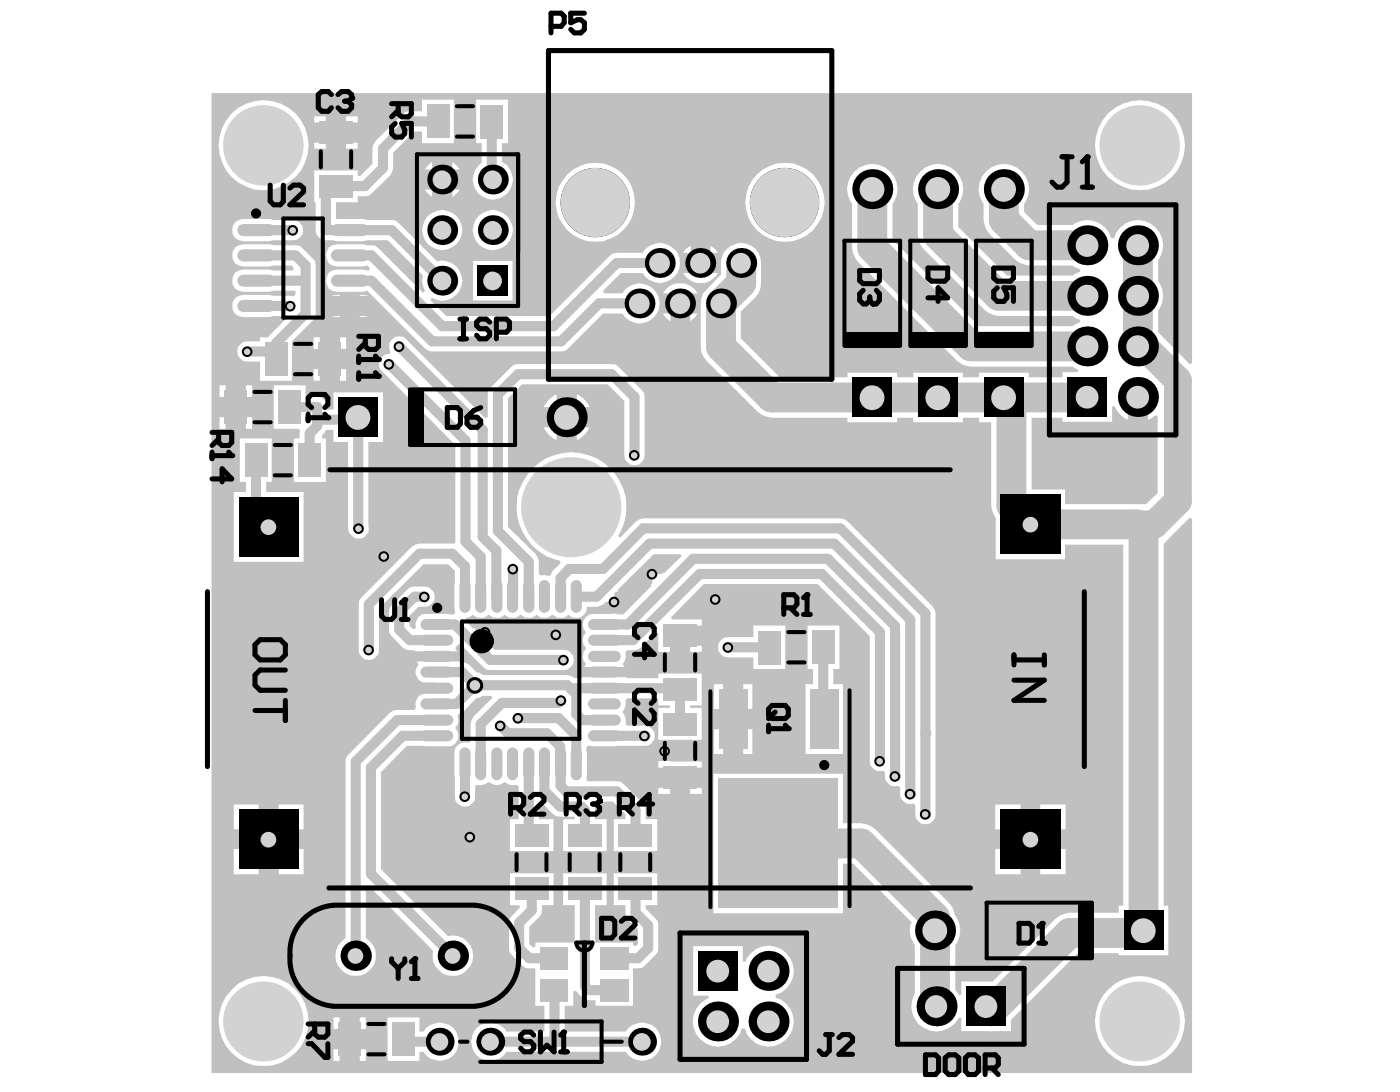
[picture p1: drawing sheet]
<svg xmlns="http://www.w3.org/2000/svg" width="258mm" height="201mm" viewBox="0 0 258 201" stroke-linecap="round" stroke-linejoin="round" font-family="sans-serif">
<g fill="#c0c0c0">
<path d="M190 76.9h5.7v.8h9.2v-2.8l.4-.1a4.4 4.4 0 0 0 2.4 2.5v-4.2h3.8v4.2l1.4-.8 .3 .1v14.2l-2.1 2h-14.9v-2.7h-6.2z"/>
<path d="M85.8 113.8l.6-.1 .6-.5a2.07 2.07 0 0 0 2.9 0h.2a2.15 2.15 0 0 0 2.9 0 2.03 2.03 0 0 0 2.8 0h.2a2.15 2.15 0 0 0 2.9 0 2.03 2.03 0 0 0 2.8 0h.2a2.15 2.15 0 0 0 2.9 0 1.95 1.95 0 0 0 2.2 .5 1.95 1.95 0 0 0 1.1-2h1.8l.7-.1 .7-.4v.1v-.2l.4-.3h1.4v-1.5l.3-.4h.5l-.1-.3 6.6-6.5h5l.1 .3-3.1 3.1-.4-.1v.3h-1.9v1.9h-.2v.3l-5.1 5.2h-1.1l-.1-.1h-4.3a1.99 1.99 0 0 0-1.9 1.3 1.99 1.99 0 0 0 .5 2.2 2.02 2.02 0 0 0 0 2.8v.2a2.14 2.14 0 0 0 0 2.9l-.4 .6-.2 .8 .2 .7-.3 .4h-1.4l-.6-.4-.7-.2h-15.5l-.8-.5h-.4l-1.3-1.4-.7-.3-1.2-.2-.3-.4 .2-.6-.2-.8-.4-.8 .4-.6 .5-.1 4.8 4.7 14.2 .1a1.86 1.86 0 0 0 1.9-1.9 1.86 1.86 0 0 0-1.9-1.8h-12.7l-1.1-1.1 .1-.3h-.4l-.3-.4v-1.5h-1.5l-.4-.3v-.4h-.4l-1.4-1.4z"/>
<path d="M39 17.1h180.6v49.8l-.5 .1-5.8-5.9v-3.9a4.4 4.4 0 0 0 0-5.4v-3.9a4.6 4.6 0 0 0-1.6-6.9 4.6 4.6 0 0 0-6.5 2.9h-.5a4.5 4.5 0 0 0-7.1-2.5h-6.5l-2.5-2.4v-1.5a4.6 4.6 0 0 0-.6-6.1 4.6 4.6 0 0 0-6.2 0 4.6 4.6 0 0 0-.6 6.1v3l.5 1.9 .6 .7 4.7 4.7 .7 .5 1.9 .6h8l1.4 .7v.4l-1.4 .8h-12.1l-9-9v-4.3a4.6 4.6 0 0 0-.6-6.1 4.6 4.6 0 0 0-6.2 0 4.6 4.6 0 0 0-.6 6.1v5.8l.5 1.9 .6 .7 11.2 11.2 .7 .5 1.9 .6h13.6l1.4 .7v.4l-1.4 .8h-17.3l-15.9-16v-6.6a4.6 4.6 0 0 0-.6-6.1 4.6 4.6 0 0 0-6.2 0 4.6 4.6 0 0 0-.7 6.1v8.1l.6 1.9 .6 .7 18.1 18.2a4 4 0 0 0 2.7 1.1h18.7l1 .6-.1 .4h-2.8v1h-6.2v-.9h-9.2v.9h-2.9v-.9h-9.2v.9h-3v-.9h-9.1v.9h-12.5l-7.2-7.2v-4.9l2.7-2.6 .6-.8 .4-.9 .1-1v-3.7a3.7 3.7 0 0 0-3.7-3.7 3.7 3.7 0 0 0-3.7 3.7v2.2l-2.6 2.7a3.7 3.7 0 0 0-1.1 2.6v8l.1 .9 .3 .9 .7 .8 9.3 9.3 .8 .6 1.8 .5h14v.9h9.1v-.9h3v.9h9.2v-.9h2.9v.9h2.3v15.3l.2 1 .3 .9 .3 .3v7.7h12.8v-2.7h10.7v66.5h-.8v1.3h-9.1l-1.8 .5-.8 .6-11.5 11.5h-5.8v2.5l-.5 .1-.6-1v-8.3a4.3 4.3 0 0 0-.1-5.5l-.5-1.4-.6-.8-13.6-13.6-.7-.5-1.9-.6h-3.3v-9.1h-23.9v25.7h23.9v-9.2h1.8l10.8 10.8a3.9 3.9 0 0 0 .6 4.2v8.9a4.6 4.6 0 0 0 1.7 6.4 4.6 4.6 0 0 0 6.4-2l.5 .1v2.5l5.5 .1 3.6-.1v-2.1l12.3-12.3h7.6v.4h9.1v-9.1h-.8v-66.6l4.7-4.8 .5 .1v102.1h-180.6zM63.7 21.4v1.1h2.2v-1.1zM57.9 21.4v1.1h2.1v-1.1zM57.9 31.4v5.9h.3v5.1a1.91 1.91 0 0 0 1.8 1.8h1.2l.9 .2h4.7l.9-.2h3.7l6.5 6.6-.2 .9 .6 1.8-.4 .4-8.7-8.6-2.4-.3h-4.7a1.94 1.94 0 0 0-1.9 2.8l.4 .7 .6 .4 .9 .2h4.7l.9-.2 .4 .5-.2 .4-1.1-.2h-4.7a1.94 1.94 0 0 0-1.9 2.8l.4 .8 .6 .3 .9 .2h4.7l.9-.2 10.6 10.7 .6 .4 .7 .1 24.5-.1 7-6.9h3.5a3.7 3.7 0 0 0 5.6 1 3.7 3.7 0 0 0 0-5.7 3.7 3.7 0 0 0-5.6 1h-3.3l-.2-.5 3.3-3.2h4a3.7 3.7 0 0 0 5.5 1 3.7 3.7 0 0 0 0-5.7 3.7 3.7 0 0 0-5.5 1l-5.5 .1-11.7 11.5h-19l-3-3 .4-.4a3.7 3.7 0 0 0 5.5-2.6 3.7 3.7 0 0 0-4.6-4.1l-7.6-7.5-5.2-.1-.9-.2h-4.7l-.2-.1v-2.9h4v-1.2l2-.1 .6-.4 3.4-3.3 .3-.6 .2-.8v-2.8l3.9-3.9h1.4v2.2h5.9v-8.1h-5.9v2.2l-3 .1-5.5 5.4-.4 .6-.2 .8v2.8l-2.2 2.2h-.5v-1zM63.7 26.3v1.1h2.2v-1.1zM57.9 26.3v1.1h2.1v-1.1zM83.3 29.8v1.4h1.4zM78.8 30.5l-.6 .7h1.4v-1.4zM201.7 26.7a8.3 8.3 0 0 0 16.6 0 8.3 8.3 0 0 0-16.6 0zM40.3 26.7a8.3 8.3 0 0 0 16.6 0 8.3 8.3 0 0 0-16.6 0zM83.3 34.9v1.4l1.4-1.4zM78.2 34.9l1.4 1.4v-1.4zM87.7 18.3v8.1h1v3.6a3.7 3.7 0 0 0-.7 5.6 3.7 3.7 0 0 0 5.7-.3 3.7 3.7 0 0 0-1.2-5.5v-3.4h1.1v-8.1zM43.3 40.9a2.07 2.07 0 0 0-.4 2.3 2.07 2.07 0 0 0 1.9 1.2h4.8l.8-.2h3.6a1.86 1.86 0 0 0 1.8-1.8 1.86 1.86 0 0 0-1.8-1.9h-3.6l-.8-.2h-4.8l-.8 .2zM139.4 32.1a7.3 7.3 0 0 0 .7 11 7.3 7.3 0 0 0 10.8-2.2 7.3 7.3 0 0 0-3.5-10.4 7 7 0 0 0-8 1.6zM104.5 32.1a7.3 7.3 0 0 0 .4 10.6 7.3 7.3 0 0 0 10.5-1 7.3 7.3 0 0 0-1.7-10.5 7.3 7.3 0 0 0-9.2 .9zM87.1 42.3a3.7 3.7 0 0 0 7.4 0 3.7 3.7 0 0 0-7.4 0zM77.8 42.3a3.7 3.7 0 0 0 7.3 0 3.7 3.7 0 0 0-7.3 0zM130.9 45.2v1.4h1.4l-.6-.8zM126.4 45.8l-.6 .8h1.4v-1.4zM43.3 45.5a2.07 2.07 0 0 0-.4 2.3 2.07 2.07 0 0 0 1.9 1.3h4.8l.8-.2h3.3l.4 .5-.1 .4h-3.6l-.8-.2h-4.8a2.05 2.05 0 0 0-2 2.1 2.05 2.05 0 0 0 2 2h4.8l.8-.2h4v.8l-.3 .3-3.7-.1-.8-.2h-4.8a2.05 2.05 0 0 0-2 2 2.05 2.05 0 0 0 2 2.1h4.8l.8-.2h2.2l.2 .5-3.4 3.4h-1.5v.8h-2.3a1.86 1.86 0 0 0-1.9 1.8 1.86 1.86 0 0 0 1.9 1.9h2.3v3.5h5.9v-7.2l4.3-4.4 .1-9.6-.1-.8-2.9-2.8-4.8-.1-.8-.2h-4.8l-.8 .2zM125.8 50.3a3.7 3.7 0 0 0 6.5 0zM122.7 53.3l-.6 .7h6.4a3.7 3.7 0 0 0-5.8-.7zM66.3 54.3v.2h1.5zM61.1 54.5h1.5v-.2zM87.1 48.1v7.2h7.3v-7.2zM66.3 58.2v.2l1.5-.2zM61.1 58.2l1.5 .2v-.2zM127.1 57.7v1.4l.9-.6 .5-.8zM122.1 57.7l.6 .8 .8 .6v-1.4zM62.6 62.1v2.2h1.1v-2.2zM57.8 62.1v2.2h1.1v-2.2zM72.2 62.5a1.88 1.88 0 0 0-.2 2.3l-.3 .4a1.82 1.82 0 0 0-1.8 1.1 1.82 1.82 0 0 0 .5 2.1l13.5 13.5v17.9l-.3 .4-6.3-.1-.8 .2-.6 .4-9.3 9.3-.4 .5-.1 .8v8.4a1.86 1.86 0 0 0 1.8 1.8 1.86 1.86 0 0 0 1.9-1.8v-7.7l8.2-8.1h4.6l1.2 1.2-.1 6.7 .2 .9-.3 .4-1.1-.1-4.8 .1a2.2 2.2 0 0 0-1.1 2.6l-.5 .1-.7-.6v-1.8l1.7-1.7h1.1a1.86 1.86 0 0 0 1.9-1.8 1.86 1.86 0 0 0-1.9-1.9l-2.6 .1-3.8 3.8-.1 .8 .1 4 2.4 2.6 .6 .4h1.5l.3 .4a2.15 2.15 0 0 0 .5 2.3 2 2 0 0 0-.4 2.1 2 2 0 0 0 1.8 1.2h2v2h-2l-.8 .2a2.08 2.08 0 0 0-1.1 2.5l-.3 .3h-3.1l-.7 .1-.6 .4-8.2 8.3v33.2a3.7 3.7 0 0 0-1 5.7 3.7 3.7 0 0 0 5.7 0 3.7 3.7 0 0 0-1-5.7v-9.5l.5-.2 11.9 12.1-.1 .9a3.7 3.7 0 0 0 4 3.7 3.7 3.7 0 0 0 3.4-4.4 3.7 3.7 0 0 0-4.6-2.9l-12.3-12.3v-17.9l4.7-4.9 7.6 .1a1.99 1.99 0 0 0 1.9-1.2 1.99 1.99 0 0 0-.5-2.2l.4-.7 .1-1.8 1-.5 2.4-2.5h.4l.7-.4h1.6l.2 .4-3.5 3.4-.3 .7-.2 .7v3.2l-.4 .3-.6-.1a1.91 1.91 0 0 0-2 2l.2 8.7a1.9 1.9 0 0 0 2.1 1.1 1.9 1.9 0 0 0 1.5-1.8v-1.9l.4-.3 .6 .1 1.6-.5a2.15 2.15 0 0 0 2.9 0l.7 .3 .7 .2 .8-.1 .3 .3v6h-1.6v5.9h8.1v-5.9h-2.7v-2.9l.4-.2 2.1 2.1 .6 .5 3.5 .1v.4h-2.2v5.9h8v-5.9h-2.1l-.1-2.4-.3-.3 .2-.5h3.5l2.3 2.3v.9h-2.1v5.9h8v-5.9h-2.2l-.1-2.4-.4-.5-4-3.9-6.2-.1-.2-.5 .1-.7-.1-5.2 .5-.2 .8 .1 9.4-.1a1.86 1.86 0 0 0 1.9-1.9 1.86 1.86 0 0 0-2-1.8h-3.1l-.3-.3 .1-.7-.6-1.6 .4-.6 .2-.8-.1-.6 .3-.4h5.8v1.3h2.1v.5h-2.1v5.8h8v-5.8h-2.2v-.5h2.2v-5.9h-8v.9h-5.8l-.3-.4a2.15 2.15 0 0 0-.5-2.2l.4-.7 .2-.7-.1-.8 .3-.4h1.8l.7-.4 2.8-2.9 .5 .2v3.4h2.1v-3h1.9v-1.8h4v-1.1h-5.5l-.2-.4 6-6.1h21l9.6 9.5v23a1.88 1.88 0 0 0 2.4 1.8l.4 .3v.7a1.88 1.88 0 0 0 2.4 1.8l.4 .3v1.2a1.88 1.88 0 0 0 2.4 1.8l.4 .2v1.7a1.87 1.87 0 0 0 1.9 1.9 1.87 1.87 0 0 0 1.8-2v-36.8l-.2-.8-.3-.6-15.7-15.6-.5-.4-.8-.2h-36.3l-1.3 .6-2.9 3-.4-.3 .4-.7a10.1 10.1 0 0 0-5.3-14 10.1 10.1 0 0 0-13.4 6.4 10.1 10.1 0 0 0 7.6 12.9l.1 .4-1.4 1.3-.4 .9-.5 .2-.7-.2-.7 .1-.3-.3v-2.2l-.2-.8-.4-.6-5.1-5.1v-23.6l2.6-2.6h15.7l3.1 3 .1 10.8a1.9 1.9 0 0 0 2.1 1 1.9 1.9 0 0 0 1.5-1.8l-.1-11.4-5.2-5.3-.7-.1-18 .1-4.8 4.8-.1 4.9-.4 .2-14.6-14.5-.5-.5-.8-.1-.7 .1zM62.6 68v2.1h1.1v-2.1zM57.8 68v2.1h1.1v-2.1zM45.3 71v2.1h1.1v-2.1zM40.4 71v2.1h1.2v-2.1zM106.2 72.6v2.4h2.4a4.3 4.3 0 0 0-2.4-2.4zM101.1 73.6l-.7 .9-.2 .5h2.3v-2.4l-.4 .2zM45.3 76.8v2.2h1.1v-2.2zM40.4 76.8v2.2h1.2v-2.2zM106.2 78.7v2.3a4.3 4.3 0 0 0 2.4-2.3zM100.2 78.7a4.3 4.3 0 0 0 2.3 2.3v-2.3zM50.4 71v8h4.6l.3 .3-.1 1.4h-1.1v8h5.9v-8h-.6l-.1-.4 .8-1.1h1.3v2.2h2.7v15.8a1.95 1.95 0 0 0 1.5 2 1.95 1.95 0 0 0 2.3-1.1v-.8v-15.9h2.7v-9.1h-9.2v3.1h-1.1a1.86 1.86 0 0 0-1.9-2.3h-2.1v-2.1zM44.2 80.7v8h1.1v1.9h-2.2v12.9h12.8v-12.9h-6.9v-1.9h1v-8zM127.1 118.9v1.1h2.2v-1.1zM132.8 117.9a1.82 1.82 0 0 0-.5 2 1.82 1.82 0 0 0 1.8 1.2h4.7v2.1h5.8v-8h-5.8v2.1h-4.7l-.7 .1zM136.9 126v4.6h1.7v-4.6zM131.5 126v4.6h1.7v-4.6zM148.7 115.2v8h1.1v2.8h-1.4v12.8h6.9v-12.8h-1.8v-2.8h1.1v-8zM136.9 134.3v4.5h1.7v-4.5zM131.5 134.3v4.5h1.7v-4.5zM121.3 140.2v1.2h8v-1.2h-5.7v-.1zM127.1 145.1v1.1h2.2v-1.1zM121.3 145.1v1.1h2.1v-1.1zM191.6 148.1v4.6h4.7v-4.6zM183.3 148.1v4.6h4.7v-4.6zM51.4 148.1v4.6h4.5v-4.6zM43.1 148.1v4.6h4.5v-4.6zM191.6 156.3v4.7h4.7v-4.7zM183.3 156.3v4.7h4.7v-4.7zM51.4 156.3v4.7h4.5v-4.7zM43.1 156.3v4.7h4.5v-4.7zM93.9 160.8v5.9h1.7l.2 .4-1.9 2.1-.1 .7 .1 5.4 2.8 2.9 1.9 .1v6.9h1.7v4.8h-7a3.5 3.5 0 0 0-5.3-.9 3.5 3.5 0 0 0 0 5.4 3.5 3.5 0 0 0 5.3-.8h22a3.5 3.5 0 0 0 5.3 .8 3.5 3.5 0 0 0 0-5.4 3.5 3.5 0 0 0-5.3 .9h-11.3v-4.8h1.6v-2.6l.5-.2 1.6 1.7 2 .1v1h6.9v-6.9l1.7-.1 2.9-2.9 .1-.7-.1-4.9-2.3-2.4v-.6h2.2v-5.9h-8v5.9h2.1l.1 2.1 2.2 2.3v2.7l-.4 .4-.5-.2v-.4l-7-.1v-6.8h2.1v-5.9h-8v5.9h2.2v6.6l-.3 .3h-7v.7l-.4 .2-.7-.7v-3.1l2.2-2.3 .1-1.7h2.2v-5.9zM127.7 174.2v9.1h2.8l.1 .5a4.6 4.6 0 0 0-1.4 7.7 4.6 4.6 0 0 0 7.5-2.1h.4a4.6 4.6 0 0 0 7.7 2 4.6 4.6 0 0 0-1.9-7.8v-.3a4.6 4.6 0 0 0 2.1-7.6 4.6 4.6 0 0 0-7.7 1.4l-.5-.1v-2.8zM66.3 187.3v2.2h1.1v-2.2zM61.4 187.3v2.2h1.1v-2.2zM71.4 187.3v8.1h5.9v-1.7h.7a3.5 3.5 0 0 0 5.3 .8 3.5 3.5 0 0 0 0-5.4 3.5 3.5 0 0 0-5.3 .9h-.7v-2.7zM66.3 193.2v2.2h1.1v-2.2zM61.4 193.2v2.2h1.1v-2.2zM201.7 188a8.3 8.3 0 0 0 16.6 0 8.3 8.3 0 0 0-16.6 0zM40.3 188a8.3 8.3 0 0 0 16.6 0 8.3 8.3 0 0 0-16.6 0z"/>
</g>
<path d="M54.2 75h4.2M57 79.8v4.9M47.2 95.6l1.5 1.4M66 97.2l.1 .1M87.5 126.2l-3.4 3.4" fill="none" stroke="#c0c0c0" stroke-width="1.9"/>
<circle cx="87.5" cy="126.2" r=".93" fill="#c0c0c0"/>
<path d="M91.4 109.8l.1 .1M94.5 109.8l-.1 .1M106.2 109.9h3.7M85 120.9l.2 .1M92.2 133.6l1.4 1.4M103.4 129l-.5 .4M107.2 132.6h4.1M103.2 140.6h.1v4.1M107.1 148.5l.6 .7M95.6 169.9v4.7M102.1 191.5l.3 .3" fill="none" stroke="#c0c0c0" stroke-width="1.9"/>
<circle cx="118.7" cy="135.5" r=".93" fill="#c0c0c0"/>
<path d="M125.1 126.7l.2 .2M151.6 132.2l.2 .2" fill="none" stroke="#c0c0c0" stroke-width="1.9"/>
<circle cx="170.5" cy="149.9" r=".93" fill="#c0c0c0"/>
<path d="M167.7 141.7v.1" fill="none" stroke="#c0c0c0" stroke-width="1.9"/>
<circle cx="170.5" cy="135" r=".93" fill="#c0c0c0"/>
<g fill="none" stroke="#c0c0c0" stroke-width="1.9">
<path d="M54.4 47l1.9 1.9v8.8M50.9 63.1v3l-1.4-1.4M58.4 75v3.4l-1.4 1.4M95.4 68.9l-3.7 3.7M116.9 73.1v10.7M85.7 99.7l2.8 2.8v7.4M73.5 112.7v3.2M85.7 104.3v5.6M91.4 101.4v8.4M94.5 104.8v4.1M103.3 106.4v3.5M85.1 123.8l2.4 2.4"/>
<path d="M88.5 133.3v7.3M100.7 135l2.5 2.4v3.2M106.2 135.5v5.1M111.3 123.8h-4.7M115.8 123.8h.1M125.3 126.9v6.4M85.7 140.6v6.1M100.3 140.6v5l2.9 2.9M117.5 153.4l-.4 .4M117.1 163.7v4.4M80.3 191.2l.7 .6M102.1 182.3v9.2"/>
<path d="M107.7 181.6l.8 .7"/>
</g>
<path d="M160.7 34.8v10.8" fill="none" stroke="#c0c0c0" stroke-width="5.5"/>
<circle cx="167.7" cy="146.2" r=".93" fill="#c0c0c0"/>
<g fill="none" stroke="#c0c0c0" stroke-width="1.9">
<path d="M70.6 27.4v3.5M75.5 22.4h5.2M90.6 32.9l.2 .2M47.2 51.7h8.6M47.2 47h7.2M53.3 74l.9 1M66 77.3v19.9M88.9 79.2v19.7M91.7 72.6v25.2M95.4 68.9h17.3M47.2 84.7v10.9M85.7 81.1v18.6"/>
<path d="M75.5 117.9h5M77.3 102h6l2.4 2.3M78.2 109.9h-1.9l-2.8 2.8M80.5 115h3.3M111.1 104.8h-6.2l-1.6 1.6M111.3 117.9h5.3M111.3 115h4.4M127.7 102.9h24.8M128.9 105.7h22.5M134.1 119.2h7.7M151.6 119.2v13M162.1 116.4v23.7"/>
<path d="M167.7 114.1v27.6M170.5 113v36.9M73.2 132.6h7.3M74.2 135.5h6.3M75.4 120.7l.2 .2h9.4M80.5 129.6h3.6M95.4 132.2h7.5l3.3 3.3M104.5 126.2l1.7 1.7M111.3 135.5h7.4M111.3 126.7h-5.9l-.2 .2M65.5 140.2v35.8M103.2 148.5h3.9"/>
<path d="M107.7 149.2v4.6M113.6 145.7l3.5 3.5v4.6M167.7 141.8v4.4M107.7 163.7v17.9M119.4 170.4v4.2M74.7 191.8h6.3M102.4 191.8h15.9"/>
</g>
<circle cx="164.9" cy="142.9" r=".93" fill="#c0c0c0"/>
<path d="M172.8 34.8v8.5l11.2 11.2h16.3M184.9 34.8v5.7l4.7 4.7h10.7M136.5 48.4v3.7l-3.7 3.8v8l9.3 9.3h58.1M160.7 45.6l18.2 18.2h21.4M209.6 45.2v18.6h1.1M186.3 73.2v19.9l3.5 3.5h19.5l1.3 1.3v73.9h-13.6l-14.4 14.4M143.3 155.3h15.3l13.6 13.6v16.2l.3 .2" fill="none" stroke="#c0c0c0" stroke-width="5.5"/>
<g fill="none" stroke="#c0c0c0" stroke-width="1.9">
<path d="M70.6 30.9l-3.4 3.4h-6.1l-1.1 1.1v7h12.1l9.4 9.3M75.5 22.4l-4.9 5M90.6 22.4v10.5M47.2 56.3h6.3M47.2 42.4h6.8M56.3 57.7l-5.4 5.4M64.5 47h3.9l13.1 13.1h20.5l11.6-11.7h7.9M64.5 51.7h3.9l11.2 11.2h23.8l6.9-7h7.5M45.6 64.7h3.9M58.6 77.3h7.4M71.7 67l14 14.1M73.5 63.8l15.4 15.4"/>
<path d="M112.7 68.9l4.2 4.2M88.9 98.9l2.5 2.5M91.7 97.8l5.7 5.7v6.4M73.5 115.9l2 2M77.3 102l-9.4 9.3v8.4M83.8 115l6.5 6.5h13.5M109.9 109.9l9.8-9.8h34l14 14M111.1 104.8l7.4-7.5h36.3l15.7 15.7M127.7 102.9l-12 12.1M128.9 105.7l-12.3 12.2M151.4 105.7l10.7 10.7M152.5 102.9l12.4 12.4v27.6"/>
<path d="M73.2 132.6l-7.7 7.6M74.2 135.5l-5.9 5.9v19.5l15.1 15.1M80.5 123.8h4.6M87.5 126.2h17M93.6 135h7.1M102.9 129.4h-10.4l-4 3.9M106.2 127.9v3.6l1 1.1M111.3 123.8h4.5M111.3 126.7h13.8M97.4 140.6v12.7l.6 .5M103.3 144.7l1 1h9.3M95.6 174.6l1.9 1.9h4.6"/>
<path d="M98 163.7v3.9l-2.4 2.3M117.1 168.1l2.3 2.3M119.4 174.6l-1.9 1.9h-4.4M74.3 191.4l.4 .4M90.3 191.8h12.1M108.5 182.3h4.6"/>
</g>
<path d="M210.7 63.8l6.3 6.2v22.3l-4.3 4.3h-3.4" fill="none" stroke="#c0c0c0" stroke-width="5.1"/>
<circle cx="89.3" cy="116.4" r=".98" fill="#000"/>
<circle cx="89.3" cy="116.4" r=".61" fill="#d2d2d2"/>
<circle cx="102.4" cy="116.9" r=".98" fill="#000"/>
<circle cx="102.4" cy="116.9" r=".61" fill="#d2d2d2"/>
<circle cx="122.4" cy="138.3" r=".98" fill="#000"/>
<circle cx="122.4" cy="138.3" r=".61" fill="#d2d2d2"/>
<circle cx="131.7" cy="110.4" r=".98" fill="#000"/>
<circle cx="131.7" cy="110.4" r=".61" fill="#d2d2d2"/>
<circle cx="86.5" cy="154.2" r=".98" fill="#000"/>
<circle cx="86.5" cy="154.2" r=".61" fill="#d2d2d2"/>
<circle cx="70.7" cy="102.5" r=".98" fill="#000"/>
<circle cx="70.7" cy="102.5" r=".61" fill="#d2d2d2"/>
<circle cx="95.4" cy="132.3" r=".98" fill="#000"/>
<circle cx="95.4" cy="132.3" r=".61" fill="#d2d2d2"/>
<circle cx="92.1" cy="133.7" r=".98" fill="#000"/>
<circle cx="92.1" cy="133.7" r=".61" fill="#d2d2d2"/>
<circle cx="103.3" cy="129" r=".98" fill="#000"/>
<circle cx="103.3" cy="129" r=".61" fill="#d2d2d2"/>
<circle cx="73.5" cy="63.8" r=".98" fill="#000"/>
<circle cx="73.5" cy="63.8" r=".61" fill="#d2d2d2"/>
<circle cx="71.6" cy="67.1" r=".98" fill="#000"/>
<circle cx="71.6" cy="67.1" r=".61" fill="#d2d2d2"/>
<circle cx="53.9" cy="42.4" r=".98" fill="#000"/>
<circle cx="53.9" cy="42.4" r=".61" fill="#d2d2d2"/>
<circle cx="78.1" cy="109.9" r=".98" fill="#000"/>
<circle cx="78.1" cy="109.9" r=".61" fill="#d2d2d2"/>
<circle cx="67.9" cy="119.7" r=".98" fill="#000"/>
<circle cx="67.9" cy="119.7" r=".61" fill="#d2d2d2"/>
<circle cx="103.8" cy="121.6" r=".98" fill="#000"/>
<circle cx="103.8" cy="121.6" r=".61" fill="#d2d2d2"/>
<circle cx="113.1" cy="110.9" r=".98" fill="#000"/>
<circle cx="113.1" cy="110.9" r=".61" fill="#d2d2d2"/>
<circle cx="118.7" cy="135.5" r=".98" fill="#000"/>
<circle cx="118.7" cy="135.5" r=".61" fill="#d2d2d2"/>
<circle cx="87.5" cy="126.2" r="1.54" fill="#000"/>
<circle cx="87.5" cy="126.2" r=".98" fill="#d2d2d2"/>
<circle cx="85.6" cy="146.7" r=".98" fill="#000"/>
<circle cx="85.6" cy="146.7" r=".61" fill="#d2d2d2"/>
<circle cx="66" cy="97.4" r=".98" fill="#000"/>
<circle cx="66" cy="97.4" r=".61" fill="#d2d2d2"/>
<circle cx="45.5" cy="64.8" r=".98" fill="#000"/>
<circle cx="45.5" cy="64.8" r=".61" fill="#d2d2d2"/>
<circle cx="109.7" cy="37.3" r="6.4" fill="#000"/>
<circle cx="109.7" cy="37.3" r="6.4" fill="#d2d2d2"/>
<circle cx="144.5" cy="37.3" r="6.4" fill="#000"/>
<circle cx="144.5" cy="37.3" r="6.4" fill="#d2d2d2"/>
<circle cx="134.1" cy="119.2" r=".98" fill="#000"/>
<circle cx="134.1" cy="119.2" r=".61" fill="#d2d2d2"/>
<circle cx="162" cy="140.2" r=".98" fill="#000"/>
<circle cx="162" cy="140.2" r=".61" fill="#d2d2d2"/>
<circle cx="170.4" cy="150" r=".98" fill="#000"/>
<circle cx="170.4" cy="150" r=".61" fill="#d2d2d2"/>
<circle cx="167.6" cy="146.2" r=".98" fill="#000"/>
<circle cx="167.6" cy="146.2" r=".61" fill="#d2d2d2"/>
<circle cx="164.8" cy="143" r=".98" fill="#000"/>
<circle cx="164.8" cy="143" r=".61" fill="#d2d2d2"/>
<circle cx="94.5" cy="104.8" r=".98" fill="#000"/>
<circle cx="94.5" cy="104.8" r=".61" fill="#d2d2d2"/>
<circle cx="116.8" cy="83.9" r=".98" fill="#000"/>
<circle cx="116.8" cy="83.9" r=".61" fill="#d2d2d2"/>
<circle cx="53.5" cy="56.4" r=".98" fill="#000"/>
<circle cx="53.5" cy="56.4" r=".61" fill="#d2d2d2"/>
<circle cx="120.1" cy="105.7" r=".98" fill="#000"/>
<circle cx="120.1" cy="105.7" r=".61" fill="#d2d2d2"/>
<circle cx="48.6" cy="188" r="2.8" fill="#000"/>
<circle cx="48.5" cy="188.1" r="7.4" fill="#d2d2d2"/>
<path d="M44 91.5h11v11h-11z" fill-rule="evenodd" fill="#000"/>
<circle cx="49.4" cy="97.1" r="1.44" fill="#d2d2d2"/>
<circle cx="81" cy="191.8" r="2.56" fill="#000"/>
<circle cx="80.9" cy="191.9" r="1.63" fill="#d2d2d2"/>
<circle cx="90.3" cy="191.8" r="2.56" fill="#000"/>
<circle cx="90.3" cy="191.9" r="1.63" fill="#d2d2d2"/>
<circle cx="83.4" cy="176" r="2.8" fill="#000"/>
<circle cx="83.4" cy="176" r="1.44" fill="#d2d2d2"/>
<circle cx="81.5" cy="51.7" r="2.75" fill="#000"/>
<circle cx="81.4" cy="51.7" r="1.72" fill="#d2d2d2"/>
<circle cx="81.5" cy="42.4" r="2.75" fill="#000"/>
<circle cx="81.4" cy="42.4" r="1.72" fill="#d2d2d2"/>
<circle cx="90.8" cy="42.4" r="2.75" fill="#000"/>
<circle cx="90.7" cy="42.4" r="1.72" fill="#d2d2d2"/>
<path d="M88 48.9h5.6v5.6h-5.6z" fill-rule="evenodd" fill="#000"/>
<circle cx="90.7" cy="51.7" r="1.72" fill="#d2d2d2"/>
<circle cx="118.3" cy="191.8" r="2.56" fill="#000"/>
<circle cx="118.2" cy="191.9" r="1.63" fill="#d2d2d2"/>
<circle cx="104.4" cy="76.8" r="3.7" fill="#000"/>
<circle cx="104.3" cy="76.9" r="2.28" fill="#d2d2d2"/>
<circle cx="117.8" cy="55.9" r="2.75" fill="#000"/>
<circle cx="117.8" cy="55.9" r="1.91" fill="#d2d2d2"/>
<circle cx="141.6" cy="188.1" r="3.7" fill="#000"/>
<circle cx="141.5" cy="188.1" r="2.1" fill="#d2d2d2"/>
<circle cx="132.3" cy="188.1" r="3.7" fill="#000"/>
<circle cx="132.2" cy="188.1" r="2.1" fill="#d2d2d2"/>
<circle cx="132.8" cy="55.9" r="2.75" fill="#000"/>
<circle cx="132.7" cy="55.9" r="1.89" fill="#d2d2d2"/>
<circle cx="136.5" cy="48.4" r="2.75" fill="#000"/>
<circle cx="136.4" cy="48.5" r="1.89" fill="#d2d2d2"/>
<circle cx="129" cy="48.4" r="2.75" fill="#000"/>
<circle cx="129" cy="48.5" r="1.89" fill="#d2d2d2"/>
<circle cx="172.5" cy="185.3" r="3.7" fill="#000"/>
<circle cx="172.4" cy="185.3" r="2.07" fill="#d2d2d2"/>
<circle cx="172.2" cy="171.3" r="3.7" fill="#000"/>
<circle cx="172.2" cy="171.4" r="2.28" fill="#d2d2d2"/>
<path d="M169.2 69.6h7.2v7.2h-7.2z" fill-rule="evenodd" fill="#000"/>
<circle cx="172.7" cy="73.2" r="2.28" fill="#d2d2d2"/>
<path d="M157 69.6h7.3v7.2h-7.3z" fill-rule="evenodd" fill="#000"/>
<circle cx="160.6" cy="73.2" r="2.28" fill="#d2d2d2"/>
<circle cx="172.8" cy="34.8" r="3.7" fill="#000"/>
<circle cx="172.7" cy="34.9" r="2.28" fill="#d2d2d2"/>
<circle cx="160.7" cy="34.8" r="3.7" fill="#000"/>
<circle cx="160.6" cy="34.9" r="2.28" fill="#d2d2d2"/>
<path d="M184.3 91.1h11v11h-11z" fill-rule="evenodd" fill="#000"/>
<circle cx="189.8" cy="96.6" r="1.44" fill="#d2d2d2"/>
<path d="M196.7 69.5h7.2v7.2h-7.2z" fill-rule="evenodd" fill="#000"/>
<circle cx="200.2" cy="73.1" r="2.1" fill="#d2d2d2"/>
<circle cx="200.3" cy="45.2" r="3.7" fill="#000"/>
<circle cx="200.2" cy="45.2" r="2.1" fill="#d2d2d2"/>
<circle cx="200.3" cy="54.5" r="3.7" fill="#000"/>
<circle cx="200.2" cy="54.5" r="2.1" fill="#d2d2d2"/>
<path d="M44 149.1h11v11h-11z" fill-rule="evenodd" fill="#000"/>
<circle cx="49.4" cy="154.6" r="1.44" fill="#d2d2d2"/>
<circle cx="48.6" cy="26.7" r="2.8" fill="#000"/>
<circle cx="48.5" cy="26.8" r="7.4" fill="#d2d2d2"/>
<circle cx="81.5" cy="33.1" r="2.75" fill="#000"/>
<circle cx="81.4" cy="33.1" r="1.72" fill="#d2d2d2"/>
<circle cx="90.8" cy="33.1" r="2.75" fill="#000"/>
<circle cx="90.7" cy="33.1" r="1.72" fill="#d2d2d2"/>
<circle cx="105.2" cy="93.4" r="5.5" fill="#000"/>
<circle cx="105.2" cy="93.4" r="9.2" fill="#d2d2d2"/>
<circle cx="141.6" cy="178.8" r="3.7" fill="#000"/>
<circle cx="141.5" cy="178.8" r="2.1" fill="#d2d2d2"/>
<path d="M128.6 175.2h7.3v7.2h-7.3z" fill-rule="evenodd" fill="#000"/>
<circle cx="132.2" cy="178.8" r="2.1" fill="#d2d2d2"/>
<path d="M184.3 149.1h11v11h-11z" fill-rule="evenodd" fill="#000"/>
<circle cx="189.8" cy="154.6" r="1.44" fill="#d2d2d2"/>
<circle cx="200.3" cy="63.8" r="3.7" fill="#000"/>
<circle cx="200.2" cy="63.8" r="2.1" fill="#d2d2d2"/>
<circle cx="65.5" cy="176" r="2.8" fill="#000"/>
<circle cx="65.5" cy="176" r="1.44" fill="#d2d2d2"/>
<path d="M62.4 73.2h7.2v7.3h-7.2z" fill-rule="evenodd" fill="#000"/>
<circle cx="65.9" cy="76.9" r="2.28" fill="#d2d2d2"/>
<circle cx="125.3" cy="55.9" r="2.75" fill="#000"/>
<circle cx="125.2" cy="55.9" r="1.89" fill="#d2d2d2"/>
<circle cx="121.5" cy="48.4" r="2.75" fill="#000"/>
<circle cx="121.5" cy="48.5" r="1.91" fill="#d2d2d2"/>
<path d="M178 181.7h7.3v7.2h-7.3z" fill-rule="evenodd" fill="#000"/>
<circle cx="181.6" cy="185.3" r="2.1" fill="#d2d2d2"/>
<circle cx="210" cy="188" r="2.8" fill="#000"/>
<circle cx="210" cy="188.1" r="7.4" fill="#d2d2d2"/>
<path d="M207 167.7h7.3v7.3h-7.3z" fill-rule="evenodd" fill="#000"/>
<circle cx="210.6" cy="171.4" r="2.28" fill="#d2d2d2"/>
<circle cx="209.6" cy="73.1" r="3.7" fill="#000"/>
<circle cx="209.6" cy="73.1" r="2.1" fill="#d2d2d2"/>
<path d="M181.3 69.6h7.2v7.2h-7.2z" fill-rule="evenodd" fill="#000"/>
<circle cx="184.9" cy="73.2" r="2.28" fill="#d2d2d2"/>
<circle cx="209.6" cy="54.5" r="3.7" fill="#000"/>
<circle cx="209.6" cy="54.5" r="2.1" fill="#d2d2d2"/>
<circle cx="209.6" cy="45.2" r="3.7" fill="#000"/>
<circle cx="209.6" cy="45.2" r="2.1" fill="#d2d2d2"/>
<circle cx="184.9" cy="34.8" r="3.7" fill="#000"/>
<circle cx="184.9" cy="34.9" r="2.28" fill="#d2d2d2"/>
<circle cx="209.6" cy="63.8" r="3.7" fill="#000"/>
<circle cx="209.6" cy="63.8" r="2.1" fill="#d2d2d2"/>
<circle cx="210" cy="26.7" r="2.8" fill="#000"/>
<circle cx="209.9" cy="26.8" r="7.4" fill="#d2d2d2"/>
<g fill="#c0c0c0">
<path d="M55 81.6h4.1v6.2h-4.1z" fill-rule="evenodd"/>
<path d="M62.4 188.3h4.1v6.2h-4.1z" fill-rule="evenodd"/>
</g>
<path d="M85.7 107.8v4M88.5 107.8v4M94.4 107.8v4M85.7 138.7v4M88.5 138.7v4M94.4 138.7v4" fill="none" stroke="#c0c0c0" stroke-width="2.1"/>
<g fill="#c0c0c0">
<path d="M99.5 180.3h5.2v4.1h-5.2z" fill-rule="evenodd"/>
<path d="M99.5 174.4h5.2v4.1h-5.2z" fill-rule="evenodd"/>
</g>
<path d="M100.3 107.8v4M103.3 107.8v4M100.3 138.7v4M103.3 138.7v4" fill="none" stroke="#c0c0c0" stroke-width="2.1"/>
<g fill="#c0c0c0">
<path d="M41.4 71.9h4.1v6.2h-4.1z" fill-rule="evenodd"/>
<path d="M51.3 71.8h4.1v6.2h-4.1z" fill-rule="evenodd"/>
</g>
<path d="M44.8 51.7h4.8M44.8 47h4.8" fill="none" stroke="#c0c0c0" stroke-width="2.2"/>
<path d="M78.5 117.9h4M78.5 135.5h4M78.5 132.6h4M78.5 126.7h4M78.5 120.9h4" fill="none" stroke="#c0c0c0" stroke-width="2.1"/>
<g fill="#c0c0c0">
<path d="M113.9 161.7h6.2v4h-6.2z" fill-rule="evenodd"/>
<path d="M94.8 161.7h6.2v4h-6.2z" fill-rule="evenodd"/>
<path d="M104.6 161.7h6.2v4h-6.2z" fill-rule="evenodd"/>
</g>
<path d="M109.3 117.9h4M109.3 132.6h4M109.3 135.5h4M109.3 126.7h4M109.3 120.9h4" fill="none" stroke="#c0c0c0" stroke-width="2.1"/>
<g fill="#c0c0c0">
<path d="M58.7 63h4.1v6.3h-4.1z" fill-rule="evenodd"/>
<path d="M48.8 63h4.1v6.2h-4.1z" fill-rule="evenodd"/>
<path d="M45.1 81.7h4.1v6.2h-4.1z" fill-rule="evenodd"/>
</g>
<path d="M44.8 56.3h4.8M44.8 42.4h4.8" fill="none" stroke="#c0c0c0" stroke-width="2.2"/>
<path d="M72.2 188.2h4.1v6.2h-4.1z" fill-rule="evenodd" fill="#c0c0c0"/>
<path d="M78.5 115h4M91.5 107.8v4M78.5 129.6h4M78.5 123.8h4M91.5 138.7v4" fill="none" stroke="#c0c0c0" stroke-width="2.1"/>
<g fill="#c0c0c0">
<path d="M88.5 19.3h4.1v6.2h-4.1z" fill-rule="evenodd"/>
<path d="M78.7 19.2h4.1v6.2h-4.1z" fill-rule="evenodd"/>
<path d="M110.5 180.3h5.3v4.1h-5.3z" fill-rule="evenodd"/>
<path d="M110.5 174.4h5.3v4.1h-5.3z" fill-rule="evenodd"/>
<path d="M113.9 151.8h6.2v4.1h-6.2z" fill-rule="evenodd"/>
<path d="M94.8 151.8h6.2v4.1h-6.2z" fill-rule="evenodd"/>
<path d="M104.6 151.8h6.2v4.1h-6.2z" fill-rule="evenodd"/>
</g>
<path d="M97.4 107.8v4M106.2 107.8v4M109.3 115h4M97.4 138.7v4M106.2 138.7v4M109.3 123.8h4M109.3 129.6h4" fill="none" stroke="#c0c0c0" stroke-width="2.1"/>
<g fill="#c0c0c0">
<path d="M132.4 126.9h5.3v11h-5.3z" fill-rule="evenodd"/>
<path d="M139.7 116.1h4.1v6.3h-4.1z" fill-rule="evenodd"/>
<path d="M122.2 141.2h6.1v4.1h-6.1z" fill-rule="evenodd"/>
<path d="M122.2 131.3h6.1v4.1h-6.1z" fill-rule="evenodd"/>
<path d="M122.2 124.9h6.1v4.1h-6.1z" fill-rule="evenodd"/>
</g>
<path d="M62.1 51.7h4.7M62.1 47h4.7" fill="none" stroke="#c0c0c0" stroke-width="2.2"/>
<path d="M122.2 115h6.1v4.1h-6.1z" fill-rule="evenodd" fill="#c0c0c0"/>
<path d="M62.1 56.3h4.7M62.1 42.4h4.7" fill="none" stroke="#c0c0c0" stroke-width="2.2"/>
<g fill="#c0c0c0">
<path d="M58.8 32.2h6.2v4.1h-6.2z" fill-rule="evenodd"/>
<path d="M58.8 22.4h6.2v4.1h-6.2z" fill-rule="evenodd"/>
<path d="M149.2 126.9h5.2v11h-5.2z" fill-rule="evenodd"/>
<path d="M149.6 116h4.1v6.3h-4.1z" fill-rule="evenodd"/>
<path d="M132.3 143.4h22v23.8h-22z" fill-rule="evenodd"/>
</g>
<g fill="none" stroke="#000" stroke-width=".75">
<path d="M84.2 19.6h2.9M59.1 27.8v3M64.7 27.8v3M76.8 28.4h18.6v27.9h-18.6zM84.2 25.1h2.9M52.2 40.2h7.3v18.3h-7.3zM46.9 72.2h3M46.9 77.8h3M54.3 68.9h3M54.3 63.3h3M75.5 71.7h19.4v10.2h-19.4M155.6 63.7v-19.4h10.2v19.4"/>
<path d="M167.7 63.7v-19.4h10.2v19.4M179.8 63.7v-19.4h10.2v19.4M50.6 87.5h3M50.6 81.9h3M85.1 114.4h21.6v21.6h-21.6zM145.2 116.4h3M122.5 120.5v3M122.5 136.8v3M128.1 120.5v3M128.1 136.8v3M130.9 127.3v39.8M145.2 122h3"/>
<path d="M156.5 127.1v39.8M95.2 157.3v3M100.7 157.3v3M104.9 157.3v3M110.4 157.3v3M114.3 157.3v3M119.8 157.3v3M106.2 173.6h2.9a1.49 1.49 0 0 1-1.5 1.5 1.49 1.49 0 0 1-1.4-1.5zM107.6 173.6v11.6h.1v-11.6M201.1 166.2h-19.4v10.3h19.4M67.9 194.1h2.9M67.9 188.6h2.9"/>
<path d="M84.7 191.8h1.4M88.4 188.1h22.4v7.4h-22.4M110.8 191.8h3.7"/>
</g>
<g fill="none" stroke="#000" stroke-width=".93">
<path d="M61 17.4l-.5-.5h-1.2l-.7 .5v2.4l.7 .7h1.2l.5-.7M62.3 17.4l.6-.5h1.2l.7 .5v.7l-.7 .5M63.5 18.6h.6M64.1 18.6l.7 .7v.5l-.7 .7h-1.2l-.6-.7M72.1 19.1h3.7v1.9l-.6 .5h-1.2l-.7-.5v-1.9M101 9.3h52.2v60.5h-52.2zM101.5 4.8h1.9l.5-.6v-1.2l-.5-.6h-1.9v3.7M107.6 2.4h-2.5v1.8l1.2-.6h.7l.6 .6v1.2l-.6 .7h-1.2l-.7-.7M49.8 34.1v3l.6 .6h1.2l.6-.6v-3M53.4 34.6l.7-.5h1.2l.6 .5v.7l-2.5 2.4h2.5M72.8 22.7l-.7 .7v1.2l.7 .6h1.2l.6-.6v-.7l-.6-1.2h1.8v2.5M73.3 20.3l-1.2 1.2"/>
<path d="M193.3 37.7h23.3v42.4h-23.3zM195.6 28.9h1.9M196.6 28.9v4.6l-1 1h-.9l-.9-1M199.4 34.5h1.8M199.4 29.8l.9-.9v5.6M84.7 58.8h1.2M85.4 58.8v3.6M90.2 59.3l-.6-.5h-1.2l-.6 .5v.7l.6 .5h1.2l.6 .7v.5l-.6 .7h-1.2l-.6-.7M158.3 49.8h3.7v1.9l-.6 .5h-2.4l-.7-.5zM159 53.5l-.7 .6v1.2l.7 .7h.6l.6-.7M160.2 54.7v.6M161.4 53.5l.6 .6v1.2l-.6 .7h-.6l-.6-.7"/>
<path d="M170.9 49.4h3.7v1.8l-.6 .6h-2.4l-.7-.6zM170.9 54.8h3.7l-1.8-1.8v2.5M183 49.4h3.7v1.8l-.6 .6h-2.4l-.7-.6zM183.7 53l-.7 .6v1.2l.7 .7h1.2l.6-.7v-.6l-.6-1.2h1.8v2.5M39.1 79.6h3.6v1.9l-.6 .5h-1.2l-.6-.5v-1.9M56.8 76.3v1.2M57.4 75.1l-.6-.6v-1.2l.6-.7h2.4l.6 .7v1.2l-.6 .6M59.8 76.3l.6 .6h-3.6M66.1 61.9h3.6v1.9l-.5 .5h-1.3l-.6-.5v-1.9M66.1 65.6v1.2M66.1 68.6v1.2M67.3 63.1l-1.2 1.2"/>
<path d="M69.2 65.6l.5 .6h-3.6M69.2 68.6l.5 .7h-3.6M82.4 75.1h1.9l.5 .5v2.4l-.5 .7h-1.9zM84.7 62.4h1.2M86 76.8h1.9l.6 .7v.5l-.6 .7h-1.2l-.7-.7zM88.5 75.1l-1.3 .5-1.2 1.2M91.4 61.2h1.9l.6-.7v-1.2l-.6-.5h-1.9v3.6M39.1 83.2v1.3M39.1 88.2h3.6l-1.8-1.9v2.4M40.3 80.8l-1.2 1.2M42.1 83.2l.6 .7h-3.6M60.8 86.5h114.2"/>
<path d="M38.2 108.9v32.3M47 118.7l.9-.9h3.7l1 .9v1.9l-1 .9h-3.7l-.9-.9zM70.3 110.4v3l.6 .7h1.2l.6-.7v-3M73.9 111l.7-.6v3.7M73.9 114.1h1.2M117.5 117.4l-.6-.5v-1.2l.6-.7h2.4l.6 .7v1.2l-.6 .5M144.4 111.9h1.8l.6-.6v-1.2l-.6-.6h-1.8v3.6M145.6 111.9l1.2 1.2M148 113.1h1.2M148 110.1l.7-.6v3.6M199.7 108.9v32.3M47 130.8h5.6"/>
<path d="M52.6 123.4h-4.7l-.9 .9v1.9l.9 .9h4.7M52.6 129v3.7M116.9 120.5h3.6l-1.8-1.9v2.5M117.5 129.5l-.6-.5v-1.2l.6-.7h2.4l.6 .7v1.2l-.6 .5M119.9 130.7l.6 .7v1.2l-.6 .7h-.6l-2.4-2.6v2.6M141.6 130.6l.6-.7h2.4l.6 .7v1.2l-.6 .5h-2.4l-.6-.5zM141.6 133.5v1.2M142.8 131.1l-1.2 1.2M144.6 133.5l.6 .7h-3.6M186.8 121.5h5.6M186.8 120.6v1.8M186.8 125.2h5.6l-5.6 3.8h5.6"/>
<path d="M192.4 120.6v1.8M94 148.7h1.9l.6-.6v-1.3l-.6-.5h-1.9v3.6M95.3 148.7l1.2 1.2M97.7 146.8l.6-.5h1.2l.7 .5v.7l-2.5 2.4h2.5M104.3 148.7h1.9l.5-.6v-1.3l-.5-.5h-1.9v3.6M105.5 148.7l1.2 1.2M107.9 146.8l.7-.5h1.2l.6 .5v.7l-.6 .6M109.1 148.1h.7M109.8 148.1l.6 .6v.6l-.6 .6h-1.2l-.7-.6M114.1 148.7h1.8l.6-.6v-1.3l-.6-.5h-1.8v3.6M115.3 148.7l1.2 1.2M120.2 148.1h-2.5l1.9-1.8v3.6"/>
<path d="M60.6 163.5h118.2M61.4 166.7a8.7 8.7 0 0 0-8 9.3v-.1a8.7 8.7 0 0 0 8 9.4M61.4 166.7h26.1M72.1 176.5v.6l1.2 1.2M73.3 178.3v1.9M74.6 176.5v.6l-1.3 1.2M75.8 177.1l.6-.6v3.7M87.6 166.7a8.7 8.7 0 0 1 7.9 9.3M95.5 176a8.7 8.7 0 0 1-7.9 9.3M110.8 169.1h1.9l.5 .6v2.4l-.5 .6h-1.9zM114.5 169.7l.6-.6h1.2l.7 .6v.6l-2.5 2.4h2.5M125.3 171.8h23.3v23.3h-23.3z"/>
<path d="M165.3 178.3h23.3v14h-23.3zM187.7 170h1.9l.5 .6v2.4l-.5 .7h-1.9zM191.3 173.7h1.3M191.3 170.6l.7-.6v3.7M56.8 188.6h3.6v1.8l-.6 .6h-1.2l-.6-.6v-1.8M56.8 192.2h.6l2.4 2.5h.6v-2.5M58 189.8l-1.2 1.2M61.4 185.3h26.1M75.8 180.2h1.2M98.3 190.6l-.5-.6h-1.2l-.7 .6v.7l.7 .5h1.2l.5 .7v.5l-.5 .7h-1.2l-.7-.7M99.5 190v3.7l1.2-1.2 1.4 1.2v-3.7M103.3 193.7h1.2"/>
<path d="M103.3 190.6l.5-.6v3.7M152.1 190.5h1.2M152.8 190.5v3l-.7 .6h-.6l-.6-.6M154.5 191.1l.7-.6h1.2l.6 .6v.6l-2.5 2.4h2.5M170.5 194.2h1.8l.6 .6v2.4l-.6 .7h-1.8zM174.1 194.8l.7-.6h1.2l.6 .6v2.4l-.6 .7h-1.2l-.7-.7zM177.8 194.8l.6-.6h1.2l.6 .6v2.4l-.6 .7h-1.2l-.6-.7zM181.5 196.7h1.8l.6-.7v-1.2l-.6-.6h-1.8v3.7M182.7 196.7l1.2 1.2"/>
<circle cx="47.2" cy="39.3" r=".47"/>
<circle cx="80.5" cy="111.9" r=".47"/>
<circle cx="151.8" cy="140.9" r=".47"/>
</g>
<g fill="#000">
<path d="M75.1 71.7h2.9v10.2h-2.9z" fill-rule="evenodd"/>
<path d="M155.6 61.2h10.2v2.9h-10.2z" fill-rule="evenodd"/>
<path d="M167.7 61.2h10.2v2.9h-10.2z" fill-rule="evenodd"/>
<path d="M179.8 61.2h10.2v2.9h-10.2z" fill-rule="evenodd"/>
<path d="M198.6 166.2h2.9v10.3h-2.9z" fill-rule="evenodd"/>
</g>
<g fill="#000">
<circle cx="64.8" cy="18.1" r=".47"/>
<circle cx="200.3" cy="28.9" r=".47"/>
<circle cx="160.8" cy="56" r=".47"/>
<circle cx="60.4" cy="76.9" r=".47"/>
<circle cx="69.7" cy="69.3" r=".47"/>
<circle cx="69.7" cy="66.2" r=".47"/>
<circle cx="42.7" cy="83.9" r=".47"/>
<circle cx="74.6" cy="110.4" r=".47"/>
<circle cx="148.7" cy="109.5" r=".47"/>
<circle cx="145.2" cy="134.2" r=".47"/>
<circle cx="110.4" cy="147.5" r=".47"/>
<circle cx="76.4" cy="176.5" r=".47"/>
<circle cx="192" cy="170" r=".47"/>
<circle cx="103.8" cy="190" r=".47"/>
</g>
<circle cx="88.7" cy="118.1" r="1.12" fill="none" stroke="#000" stroke-width="2.2"/>
</svg>
